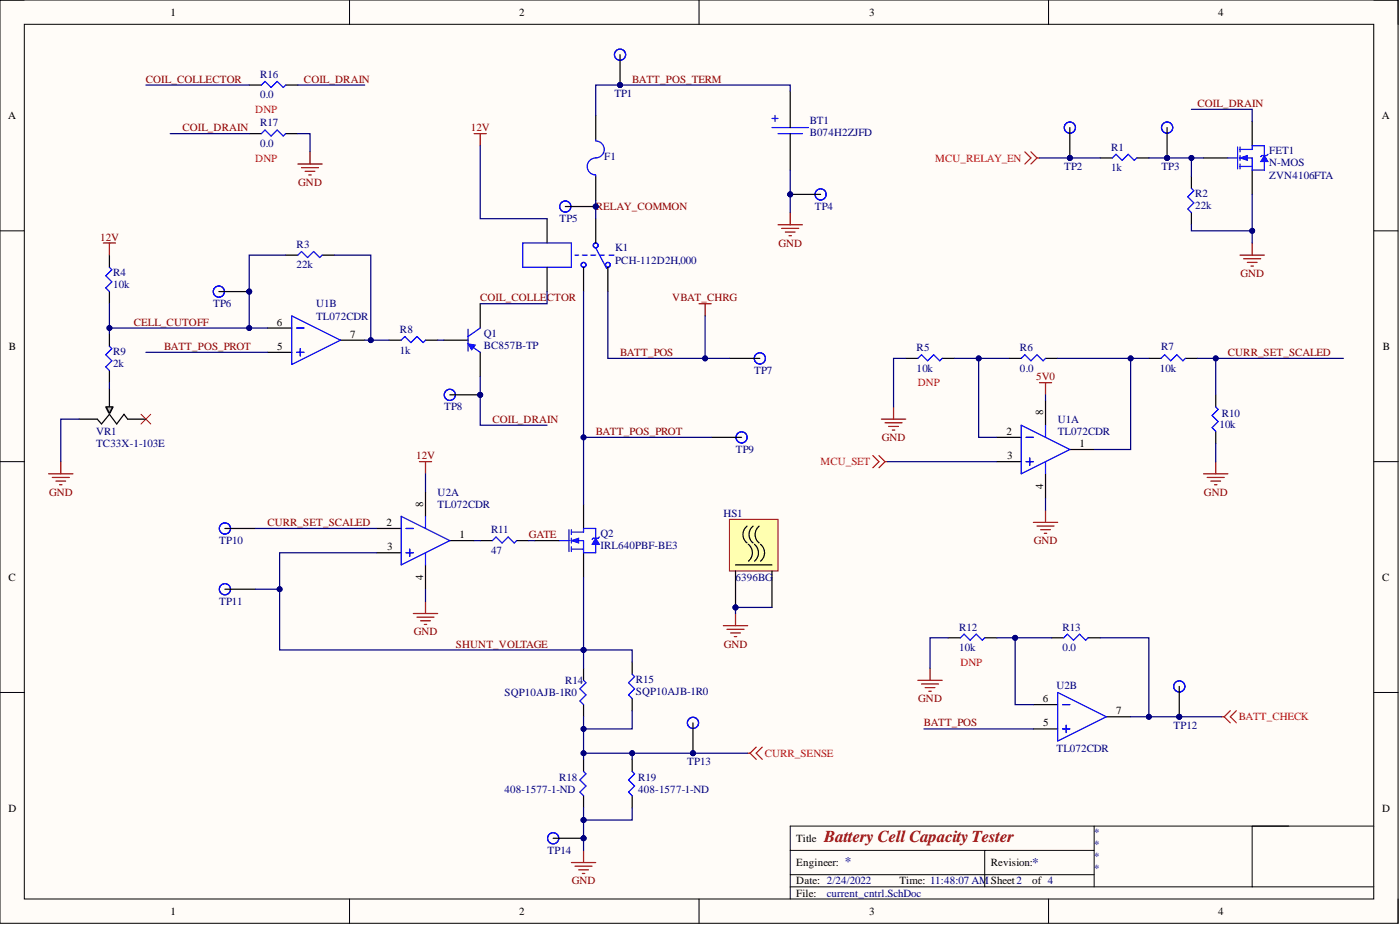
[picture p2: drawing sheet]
<svg xmlns="http://www.w3.org/2000/svg" width="292mm" height="193mm" viewBox="0 0 292 193" stroke-linecap="round" stroke-linejoin="round" font-family="sans-serif">
<defs><g id="words">
<text font-size="3.5" fill="#800000" x="172" y="175.6">Battery Cell Capacity Tester</text>
<g font-size="2.8" fill="#000080">
<text x="176.3" y="180.6">*</text>
<text x="215.3" y="180.9">*</text>
</g>
<g font-size="2.3">
<text x="35.6" y="3.3">1</text>
<text x="108.3" y="3.3">2</text>
<text x="181.4" y="3.3">3</text>
<text x="254.2" y="3.3">4</text>
<text x="1.7" y="24.8">A</text>
<text x="288.3" y="24.8">A</text>
<text x="57.7" y="67.9">6</text>
<text x="73.1" y="70.5">7</text>
<text x="1.9" y="73">B</text>
<text x="57.8" y="73">5</text>
<text x="288.5" y="73">B</text>
<text x="217.6" y="86.7" transform="rotate(-90 217.6 86.7)">8</text>
<text x="210" y="90.7">2</text>
<text x="210.1" y="95.8">3</text>
<text x="225.2" y="93.3">1</text>
<text x="217.6" y="102" transform="rotate(-90 217.6 102)">4</text>
<text x="88.3" y="105.7" transform="rotate(-90 88.3 105.7)">8</text>
<text x="80.7" y="109.7">2</text>
<text x="95.9" y="112.3">1</text>
<text x="80.7" y="114.8">3</text>
<text x="1.8" y="121.1">C</text>
<text x="88.3" y="121" transform="rotate(-90 88.3 121)">4</text>
<text x="288.4" y="121.1">C</text>
<text x="217.5" y="146.5">6</text>
<text x="232.9" y="149">7</text>
<text x="217.6" y="151.6">5</text>
<text x="1.8" y="169.3">D</text>
<text x="288.4" y="169.3">D</text>
<text x="166.1" y="175.6">Title</text>
<text x="166.1" y="180.7">Engineer:</text>
<text x="166.1" y="184.5">Date: 2/24/2022</text>
<text x="187.7" y="184.5">Time: 11:48:07 AM Sheet2</text>
<text x="206.7" y="180.7">Revision:</text>
<text x="215.3" y="184.5">of 4</text>
<text x="35.6" y="190.8">1</text>
<text x="108.3" y="190.8">2</text>
<text x="166.1" y="187">File:</text>
<text x="181.4" y="190.8">3</text>
<text x="254.2" y="190.8">4</text>
</g>
<g font-size="2.3" fill="#800000">
<text x="30.4" y="17.2">COIL_COLLECTOR</text>
<text x="63.4" y="17.2">COIL_DRAIN</text>
<text x="131.9" y="17.2">BATT_POS_TERM</text>
<text x="249.8" y="22.3">COIL_DRAIN</text>
<text x="38" y="27.4">COIL_DRAIN</text>
<text x="98.2" y="27.4">12V</text>
<text x="62.2" y="38.8">GND</text>
<text x="124.3" y="43.8">RELAY_COMMON</text>
<text x="20.9" y="50.2">12V</text>
<text x="162.4" y="51.5">GND</text>
<text x="258.8" y="57.8">GND</text>
<text x="100.2" y="62.9">COIL_COLLECTOR</text>
<text x="140.3" y="62.9">VBAT_CHRG</text>
<text x="27.9" y="67.9">CELL_CUTOFF</text>
<text x="34.2" y="73">BATT_POS_PROT</text>
<text x="129.4" y="74.3">BATT_POS</text>
<text x="256.2" y="74.3">CURR_SET_SCALED</text>
<text x="216.2" y="79.3">5V0</text>
<text x="102.7" y="88.2">COIL_DRAIN</text>
<text x="86.8" y="95.8">12V</text>
<text x="124.3" y="90.7">BATT_POS_PROT</text>
<text x="184" y="92">GND</text>
<text x="10.2" y="103.4">GND</text>
<text x="251.2" y="103.4">GND</text>
<text x="55.8" y="109.7">CURR_SET_SCALED</text>
<text x="110.3" y="112.3">GATE</text>
<text x="215.7" y="113.5">GND</text>
<text x="86.3" y="132.5">GND</text>
<text x="95.1" y="135.1">SHUNT_VOLTAGE</text>
<text x="151" y="135.1">GND</text>
<text x="191.6" y="146.5">GND</text>
<text x="192.8" y="151.6">BATT_POS</text>
<text x="119.3" y="184.5">GND</text>
</g>
<g font-size="2.3" fill="#000080">
<text x="54.3" y="16.2">R16</text>
<text x="54.3" y="20.5">0.0</text>
<text x="128.2" y="20.3">TP1</text>
<text x="54.3" y="26.4">R17</text>
<text x="168.9" y="25.9">BT1</text>
<text x="168.9" y="28.4">B074H2ZJFD</text>
<text x="54.3" y="30.7">0.0</text>
<text x="126.1" y="33.5">F1</text>
<text x="222" y="35.5">TP2</text>
<text x="231.8" y="31.4">R1</text>
<text x="231.8" y="35.7">1k</text>
<text x="242.3" y="35.5">TP3</text>
<text x="264.8" y="32.2">FET1</text>
<text x="264.8" y="34.7">N-MOS</text>
<text x="249.3" y="41.1">R2</text>
<text x="264.8" y="37.3">ZVN4106FTA</text>
<text x="116.8" y="46.3">TP5</text>
<text x="170" y="43.8">TP4</text>
<text x="249.3" y="43.6">22k</text>
<text x="61.9" y="51.7">R3</text>
<text x="128.3" y="52.5">K1</text>
<text x="23.6" y="57.5">R4</text>
<text x="61.9" y="56">22k</text>
<text x="128.3" y="55">PCH-112D2H,000</text>
<text x="23.6" y="60.1">10k</text>
<text x="44.5" y="64">TP6</text>
<text x="65.9" y="64.1">U1B</text>
<text x="65.9" y="66.7">TL072CDR</text>
<text x="83.5" y="69.4">R8</text>
<text x="101" y="70.2">Q1</text>
<text x="23.6" y="74">R9</text>
<text x="23.6" y="76.5">2k</text>
<text x="83.5" y="73.8">1k</text>
<text x="101" y="72.7">BC857B-TP</text>
<text x="157.3" y="78">TP7</text>
<text x="191.3" y="73.2">R5</text>
<text x="191.3" y="77.6">10k</text>
<text x="212.8" y="73.2">R6</text>
<text x="212.8" y="77.6">0.0</text>
<text x="242" y="77.6">10k</text>
<text x="242.2" y="73">R7</text>
<text x="92.7" y="85.6">TP8</text>
<text x="220.7" y="88.2">U1A</text>
<text x="254.4" y="89.2">10k</text>
<text x="254.9" y="86.9">R10</text>
<text x="20" y="90.7">VR1</text>
<text x="20" y="93.3">TC33X-1-103E</text>
<text x="153.5" y="94.4">TP9</text>
<text x="220.7" y="90.7">TL072CDR</text>
<text x="91.3" y="103.4">U2A</text>
<text x="91.3" y="105.9">TL072CDR</text>
<text x="150.9" y="107.9">HS1</text>
<text x="45.7" y="113.5">TP10</text>
<text x="102.5" y="111.3">R11</text>
<text x="125.3" y="112">Q2</text>
<text x="102.5" y="115.6">47</text>
<text x="125.3" y="114.6">IRL640PBF-BE3</text>
<text x="153.5" y="121.1">6396BG</text>
<text x="45.7" y="126.1">TP11</text>
<text x="200.1" y="131.5">R12</text>
<text x="221.7" y="131.5">R13</text>
<text x="200.1" y="135.8">10k</text>
<text x="221.7" y="135.8">0.0</text>
<text x="117.9" y="142.7">R14</text>
<text x="132.7" y="142.4">R15</text>
<text x="220.4" y="143.7">U2B</text>
<text x="105.3" y="145.2">SQP10AJB-1R0</text>
<text x="132.7" y="145">SQP10AJB-1R0</text>
<text x="244.9" y="152.1">TP12</text>
<text x="143.4" y="159.7">TP13</text>
<text x="220.4" y="156.9">TL072CDR</text>
<text x="105.3" y="165.5">408-1577-1-ND</text>
<text x="116.7" y="163">R18</text>
<text x="133.2" y="165.5">408-1577-1-ND</text>
<text x="133.2" y="163">R19</text>
<text x="114.2" y="178.1">TP14</text>
<text x="228.3" y="174.4">*</text>
<text x="228.3" y="176.9">*</text>
<text x="228.3" y="179.4">*</text>
<text x="228.3" y="182">*</text>
<text x="172.5" y="187">current_cntrl.SchDoc</text>
</g>
<g font-size="2.3" fill="#f00">
<text x="53.3" y="23.6">DNP</text>
<text x="53.3" y="33.7">DNP</text>
<text x="195.1" y="33.7">MCU_RELAY_EN</text>
<text x="191.5" y="80.6">DNP</text>
<text x="171.2" y="97.1">MCU_SET</text>
<text x="200.4" y="138.9">DNP</text>
<text x="258.5" y="150.3">BATT_CHECK</text>
<text x="159.5" y="157.9">CURR_SENSE</text>
</g>
</g></defs>
<path d="M0 0h291.7v192.6h-291.7z" fill-rule="evenodd" fill="#fffcf8"/>
<path d="M0 0h291.7v192.6h-291.7z" fill="none" stroke="#000" stroke-width=".21"/>
<path d="M5.1 5.1h281.5v182.4h-281.5z" fill-rule="evenodd" fill="#fffcf8"/>
<g fill="none" stroke="#000" stroke-width=".21">
<path d="M0 0h5.1M5.1 5.1h281.5v182.4h-281.5zM72.9 0v5.1M145.8 0v5.1M218.8 0v5.1M286.6 0h5.1v5.1M0 48.2h5.1M286.6 48.2h5.1M0 96.3h5.1M286.6 96.3h5.1M0 144.5h5.1M286.6 144.5h5.1"/>
<path d="M164.9 177.4h63.4M205.5 177.4v7.6M228.3 172.3v12.7M261.3 172.3v12.7M286.6 172.3h-121.7v15.2M72.9 187.5v5.1M145.8 187.5v5.1M164.9 185h121.7M164.9 182.5h63.4M218.8 187.5v5.1M291.7 187.5v5.1"/>
</g>
<g fill="none" stroke="#000" stroke-width=".25">
<path d="M124.3 24.1v5M124.3 36.8v5M22.8 53.2v2.6M114.1 45.6v5.1M114.1 55.8v5M121.8 55.8v5M124.3 45.6v5.1M126.8 55.8v5M22.8 60.8v2.6M81.2 71h2.5M88.8 71h2.5M92.6 71h5.1"/>
<path d="M100.2 63.4v5M100.2 73.5v5.1M239.7 74.8h2.5M247.3 74.8h2.5M253.7 82.4v2.5M253.7 90v2.5M78.6 110.2h5.1M78.6 115.3h5.1M88.8 102.6v5.1M88.8 117.9v5M93.9 112.8h5M215.6 147h5.1"/>
<path d="M215.6 152.1h5.1M230.8 149.5h5.1"/>
</g>
<g fill="none" stroke="#00f" stroke-width=".25">
<path d="M124.3 29.1v.3M124.3 36.5v.3M124.3 29.4a1.77 1.77 0 0 1 1.8 1.8 1.77 1.77 0 0 1-1.8 1.7 1.77 1.77 0 0 0-1.8 1.8 1.77 1.77 0 0 0 1.7 1.8M22.8 55.8l.5 .5-1.2 1.2 1.2 1.3-1.2 1.3 .7 .7M109.1 50.7h10.1v5.1h-10.1zM120 53.2h.7M121.5 53.2h1M123.3 53.2h1M124.3 51.7l2.3 4.3M125.1 53.2h1M127.1 53.2h1M83.7 71l.8-.8 1.2 1.3 1.3-1.3 1.3 1.3 .5-.5"/>
<path d="M97.7 68.7v4.5M97.7 71.7l2.5 1.8M242.2 74.8l.8-.8 1.3 1.3 1.2-1.3 1.3 1.3 .5-.5M253.7 84.9l.5 .5-1.3 1.3 1.3 1.2-1.3 1.3 .8 .8M83.7 107.7l10.2 5.1-10.2 5.1zM84.7 110.2h1.5M84.7 115.3h1.5M85.5 114.6v1.5M88.8 107.7v2.5M88.8 115.3v2.6M220.7 144.5l10.1 5-10.1 5.1zM221.7 147h1.5"/>
<path d="M221.7 152.1h1.5M222.5 151.3v1.5"/>
<circle cx="121.8" cy="55.3" r=".51"/>
<circle cx="124.3" cy="51.2" r=".51"/>
<circle cx="126.8" cy="55.3" r=".51"/>
</g>
<g fill="none" stroke="#800000" stroke-width=".25">
<path d="M98.9 27.9h2.6M100.2 27.9v2.5M21.6 50.7h2.5M22.8 50.7v2.5M216.9 79.8h2.5M218.1 79.8v2.6M10.1 98.8h5.1M10.9 99.6h3.6M12.7 96.3v2.5M87.5 96.3h2.5M88.8 96.3v2.5M251.1 98.8h5.1"/>
<path d="M251.9 99.6h3.5M253.7 96.3v2.5M11.7 100.4h2M12.4 101.1h.5M252.6 100.4h2.1M253.4 101.1h.5M86.2 128h5.1M87 128.7h3.6M87.8 129.5h2M88.5 130.3h.5M88.8 125.5v2.5M194 139.4v2.5"/>
<path d="M191.5 141.9h5.1M192.3 142.7h3.5M193 143.4h2.1M193.8 144.2h.5M119.2 179.9h5.1M121.8 177.4v2.5M120 180.7h3.5M120.7 181.5h2.1M121.5 182.2h.5"/>
</g>
<g fill="none" stroke="#f00" stroke-width=".25">
<path d="M213.8 31.7l1.3 1.2-1.3 1.3M215.1 31.7l1.3 1.2M216.4 32.9l-1.3 1.3M216.4 32.9h.5M182.1 95l1.3 1.3-1.3 1.3M183.4 95l1.3 1.3M184.7 96.3l-1.3 1.3M184.7 96.3h.5M156 157.1h.5M156.5 157.1l1.3 1.3M157.8 155.9l-1.3 1.2M159 155.9l-1.2 1.2 1.2 1.3"/>
<path d="M254.9 149.5h.5M255.4 149.5l1.3 1.3M256.7 148.3l-1.3 1.2M258 148.3l-1.3 1.2 1.3 1.3"/>
</g>
<path d="M97.7 71.7l1.5 .3-.8 1z" fill="#00f"/>
<path d="M97.7 71.7l1.5 .3-.8 1z" fill="none" stroke="#00f" stroke-width=".21"/>
<path d="M100.2 68.4l-2.5 1.8M116.7 112.8h2M118.7 110.5v4.6M119.2 111h2.6M119.2 112.8h2.6v2.5M119.2 114.6h2.6M119.2 110.5v1M119.2 112.3v1M119.2 114v1.1" fill="none" stroke="#00f" stroke-width=".25"/>
<path d="M111.6 112.8h5.1M121.8 105.2v5M121.8 115.3v5.1" fill="none" stroke="#000" stroke-width=".25"/>
<path d="M119.2 112.8l1.5-.5v1z" fill="#00f"/>
<path d="M119.2 112.8l1.5-.5v1z" fill="none" stroke="#00f" stroke-width=".21"/>
<path d="M121.8 111v-.8h2.5v2.1M124.3 113.5v1.8h-2.5" fill="none" stroke="#00f" stroke-width=".25"/>
<path d="M124.3 112.3l.8 1.2h-1.6z" fill="#00f"/>
<path d="M124.3 112.3l.8 1.2h-1.6z" fill="none" stroke="#00f" stroke-width=".21"/>
<g fill="none" stroke="#00f" stroke-width=".25">
<path d="M60.9 65.9l10.1 5.1-10.1 5zM61.9 68.4h1.5M61.9 73.5h1.5M62.7 72.7v1.6M191.5 74.8l.8-.8 1.2 1.3 1.3-1.3 1.3 1.3 .5-.5M213.1 74.8l.7-.8 1.3 1.3 1.3-1.3 1.2 1.3 .5-.5M213.1 88.7l10.1 5.1-10.1 5zM214.1 91.2h1.5M214.1 96.3h1.5M214.8 95.5v1.6M218.1 88.7v2.5M218.1 96.3v2.5"/>
<path d="M125.1 112l-.3 .3h-1l-.3 .2M200.4 133.1l.7-.8 1.3 1.3 1.3-1.3 1.3 1.3 .5-.5M221.9 133.1l.8-.8 1.3 1.3 1.2-1.3 1.3 1.3 .5-.5M121.8 141.9l.5 .5-1.3 1.3 1.3 1.3-1.3 1.2 .8 .8M131.9 140.7l.5 .5-1.3 1.2 1.3 1.3-1.3 1.3 .8 .7M121.8 160.9l.5 .5-1.3 1.3 1.3 1.3-1.3 1.2 .8 .8M131.9 160.9l.5 .5-1.3 1.3 1.3 1.3-1.3 1.2 .8 .8"/>
<circle cx="158.5" cy="74.8" r="1.16"/>
<circle cx="154.7" cy="91.2" r="1.16"/>
<circle cx="46.9" cy="110.2" r="1.16"/>
</g>
<g fill="none" stroke="#000" stroke-width=".25">
<path d="M55.8 68.4h5.1M55.8 73.5h5.1M71 71h5.1M152.2 74.8h6.3M189 74.8h2.5M196.6 74.8h2.5M210.5 74.8h2.6M218.1 74.8h2.6M148.4 91.2h6.3M208 91.2h5.1M208 96.3h5.1M218.1 83.6v5.1"/>
<path d="M218.1 98.8v5.1M223.2 93.8h5.1M46.9 110.2h6.4M121.8 139.4v2.5M131.9 138.1v2.6M197.8 133.1h2.6M205.5 133.1h2.5M219.4 133.1h2.5M227 133.1h2.6M121.8 147v2.5M121.8 158.4v2.5M131.9 145.7v2.6"/>
<path d="M131.9 158.4v2.5M121.8 166v2.5M131.9 166v2.5"/>
</g>
<g fill="none" stroke="#800000" stroke-width=".25">
<path d="M162.3 46.9h5.1M163.1 47.6h3.5M163.9 48.4h2M164.6 49.2h.5M164.9 44.4v2.5M183.9 87.4h5.1M184.7 88.2h3.5M185.4 89h2M186.2 89.7h.5M186.4 84.9v2.5M215.6 109h5.1M216.4 109.7h3.5"/>
<path d="M217.1 110.5h2.1M217.9 111.3h.5M218.1 106.4v2.6"/>
</g>
<path d="M29.4 86.4l2.1 2.1M31.5 86.4l-2.1 2.1" fill="none" stroke="#f00" stroke-width=".21"/>
<circle cx="129.4" cy="17.7" r=".51" fill="#000080"/>
<circle cx="129.4" cy="17.7" r=".51" fill="none" stroke="#000080" stroke-width=".21"/>
<circle cx="129.4" cy="11.4" r="1.16" fill="none" stroke="#00f" stroke-width=".25"/>
<path d="M129.4 11.4v6.3" fill="none" stroke="#000" stroke-width=".25"/>
<circle cx="129.4" cy="17.7" r=".51" fill="#000080"/>
<circle cx="129.4" cy="17.7" r=".51" fill="none" stroke="#000080" stroke-width=".21"/>
<path d="M16.5 87.4h3.8l.9 1.1 1.6-2.1 1.6 2.1 1.5-2.1 .7 1h3.8M22.1 84.9l.6 1.3M22.2 84.9h1.3M22.8 81.1v3.8M23.6 84.9l-.6 1.3" fill="none" stroke="#000" stroke-width=".25"/>
<path d="M22.2 84.9h1.3l-.7 1.3z" fill="#c0c0c0"/>
<path d="M22.2 84.9h1.3l-.7 1.3z" fill="none" stroke="#000" stroke-width=".21"/>
<path d="M52 17.7h2.5M59.6 17.7h2.5M52 27.9h2.5M59.6 27.9h2.5M46.9 122.9h6.4" fill="none" stroke="#000" stroke-width=".25"/>
<g fill="none" stroke="#00f" stroke-width=".25">
<path d="M54.5 17.7l.8-.7 1.3 1.2 1.2-1.2 1.3 1.2 .5-.5M54.5 27.9l.8-.8 1.3 1.3 1.2-1.3 1.3 1.3 .5-.5"/>
<circle cx="46.9" cy="122.9" r="1.16"/>
</g>
<path d="M62.1 34.2h5.1M62.9 35h3.6M63.7 35.7h2M64.4 36.5h.5M64.7 31.7v2.5" fill="none" stroke="#800000" stroke-width=".25"/>
<circle cx="144.6" cy="157.1" r=".51" fill="#000080"/>
<circle cx="144.6" cy="157.1" r=".51" fill="none" stroke="#000080" stroke-width=".21"/>
<circle cx="144.6" cy="150.8" r="1.16" fill="none" stroke="#00f" stroke-width=".25"/>
<path d="M144.6 150.8v6.3" fill="none" stroke="#000" stroke-width=".25"/>
<circle cx="144.6" cy="157.1" r=".51" fill="#000080"/>
<circle cx="144.6" cy="157.1" r=".51" fill="none" stroke="#000080" stroke-width=".21"/>
<circle cx="246" cy="149.5" r=".51" fill="#000080"/>
<circle cx="246" cy="149.5" r=".51" fill="none" stroke="#000080" stroke-width=".21"/>
<circle cx="246" cy="143.2" r="1.17" fill="none" stroke="#00f" stroke-width=".25"/>
<path d="M246 143.2v6.3" fill="none" stroke="#000" stroke-width=".25"/>
<circle cx="246" cy="149.5" r=".51" fill="#000080"/>
<circle cx="246" cy="149.5" r=".51" fill="none" stroke="#000080" stroke-width=".21"/>
<circle cx="52" cy="60.8" r=".51" fill="#000080"/>
<circle cx="52" cy="60.8" r=".51" fill="none" stroke="#000080" stroke-width=".21"/>
<circle cx="45.7" cy="60.8" r="1.16" fill="none" stroke="#00f" stroke-width=".25"/>
<path d="M45.7 60.8h6.3" fill="none" stroke="#000" stroke-width=".25"/>
<circle cx="52" cy="60.8" r=".51" fill="#000080"/>
<circle cx="52" cy="60.8" r=".51" fill="none" stroke="#000080" stroke-width=".21"/>
<circle cx="223.2" cy="33" r=".51" fill="#000080"/>
<circle cx="223.2" cy="33" r=".51" fill="none" stroke="#000080" stroke-width=".21"/>
<circle cx="223.2" cy="26.6" r="1.17" fill="none" stroke="#00f" stroke-width=".25"/>
<path d="M223.2 26.6v6.3" fill="none" stroke="#000" stroke-width=".25"/>
<circle cx="223.2" cy="33" r=".51" fill="#000080"/>
<circle cx="223.2" cy="33" r=".51" fill="none" stroke="#000080" stroke-width=".21"/>
<circle cx="121.8" cy="174.9" r=".51" fill="#000080"/>
<circle cx="121.8" cy="174.9" r=".51" fill="none" stroke="#000080" stroke-width=".21"/>
<circle cx="115.4" cy="174.9" r="1.17" fill="none" stroke="#00f" stroke-width=".25"/>
<path d="M115.4 174.9h6.4" fill="none" stroke="#000" stroke-width=".25"/>
<circle cx="121.8" cy="174.9" r=".51" fill="#000080"/>
<circle cx="121.8" cy="174.9" r=".51" fill="none" stroke="#000080" stroke-width=".21"/>
<circle cx="164.9" cy="40.6" r=".51" fill="#000080"/>
<circle cx="164.9" cy="40.6" r=".51" fill="none" stroke="#000080" stroke-width=".21"/>
<circle cx="171.2" cy="40.6" r="1.16" fill="none" stroke="#00f" stroke-width=".25"/>
<path d="M164.9 40.6h6.3" fill="none" stroke="#000" stroke-width=".25"/>
<circle cx="164.9" cy="40.6" r=".51" fill="#000080"/>
<circle cx="164.9" cy="40.6" r=".51" fill="none" stroke="#000080" stroke-width=".21"/>
<circle cx="100.2" cy="82.4" r=".51" fill="#000080"/>
<circle cx="100.2" cy="82.4" r=".51" fill="none" stroke="#000080" stroke-width=".21"/>
<circle cx="93.9" cy="82.4" r="1.16" fill="none" stroke="#00f" stroke-width=".25"/>
<path d="M93.9 82.4h6.3" fill="none" stroke="#000" stroke-width=".25"/>
<circle cx="100.2" cy="82.4" r=".51" fill="#000080"/>
<circle cx="100.2" cy="82.4" r=".51" fill="none" stroke="#000080" stroke-width=".21"/>
<circle cx="153.5" cy="126.7" r=".51" fill="#000080"/>
<circle cx="153.5" cy="126.7" r=".51" fill="none" stroke="#000080" stroke-width=".21"/>
<path d="M152.2 108.3h10.1v10.8h-10.1z" fill-rule="evenodd" fill="#ffffb0"/>
<path d="M152.2 108.3h10.1v10.8h-10.1z" fill="none" stroke="#800000" stroke-width=".21"/>
<path d="M153.5 119.1v7.6" fill="none" stroke="#000" stroke-width=".25"/>
<circle cx="153.5" cy="126.7" r=".51" fill="#000080"/>
<circle cx="153.5" cy="126.7" r=".51" fill="none" stroke="#000080" stroke-width=".21"/>
<g fill="none" stroke="#000" stroke-width=".25">
<path d="M164.9 19v7.6M164.9 27.9v7.6M251.1 32.9h5.1M261.3 25.3v5.1M261.3 35.5v5.1M153.5 117.9h7.6M155.9 109.8a2.25 2.25 0 0 0 0 3.5M156.1 113.6a2.25 2.25 0 0 1 0 3.5M157.1 109.8a2.25 2.25 0 0 0 0 3.5M157.4 113.6a2.25 2.25 0 0 1 0 3.5M158.4 109.8a2.25 2.25 0 0 0 0 3.5M158.7 113.6a2.25 2.25 0 0 1 0 3.5"/>
<path d="M161.1 119.1v7.6"/>
</g>
<path d="M145.8 63.4h2.6M147.1 63.4v2.5M150.9 130.5h5.1M151.7 131.3h3.5M152.4 132h2.1M153.2 132.8h.5M153.5 128v2.5" fill="none" stroke="#800000" stroke-width=".25"/>
<path d="M161.1 26.6h7.6M161.1 24.7h1.2M161.7 24.1v1.2M162.3 27.9h5.1M256.2 32.9h2M258.2 30.7v4.5M258.7 31.2h2.6M258.7 32.9h2.6v2.6M258.7 34.7h2.6M258.7 30.7v1M258.7 32.4v1.1M258.7 34.2v1" fill="none" stroke="#00f" stroke-width=".25"/>
<path d="M258.7 32.9l1.5-.5v1.1z" fill="#00f"/>
<path d="M258.7 32.9l1.5-.5v1.1z" fill="none" stroke="#00f" stroke-width=".21"/>
<path d="M261.3 31.2v-.8h2.5v2M263.8 33.7v1.8h-2.5" fill="none" stroke="#00f" stroke-width=".25"/>
<path d="M263.8 32.4l.8 1.3h-1.6z" fill="#00f"/>
<path d="M263.8 32.4l.8 1.3h-1.6z" fill="none" stroke="#00f" stroke-width=".21"/>
<path d="M232.1 32.9l.8-.7 1.2 1.3 1.3-1.3 1.3 1.3 .5-.6M264.6 32.2l-.3 .2h-1l-.3 .3" fill="none" stroke="#00f" stroke-width=".25"/>
<path d="M229.6 32.9h2.5M237.2 32.9h2.5" fill="none" stroke="#000" stroke-width=".25"/>
<path d="M258.7 53.2h5.1M259.5 54h3.5M260.2 54.7h2.1M261 55.5h.5M261.3 50.7v2.5" fill="none" stroke="#800000" stroke-width=".25"/>
<circle cx="243.5" cy="33" r=".51" fill="#000080"/>
<circle cx="243.5" cy="33" r=".51" fill="none" stroke="#000080" stroke-width=".21"/>
<circle cx="243.5" cy="26.6" r="1.17" fill="none" stroke="#00f" stroke-width=".25"/>
<path d="M243.5 26.6v6.3" fill="none" stroke="#000" stroke-width=".25"/>
<circle cx="243.5" cy="33" r=".51" fill="#000080"/>
<circle cx="243.5" cy="33" r=".51" fill="none" stroke="#000080" stroke-width=".21"/>
<path d="M248.6 36.8v2.5M248.6 44.4v2.5" fill="none" stroke="#000" stroke-width=".25"/>
<path d="M248.6 39.3l.5 .5-1.3 1.3 1.3 1.2-1.3 1.3 .8 .8" fill="none" stroke="#00f" stroke-width=".25"/>
<circle cx="124.3" cy="43.1" r=".51" fill="#000080"/>
<circle cx="124.3" cy="43.1" r=".51" fill="none" stroke="#000080" stroke-width=".21"/>
<g fill="none" stroke="#00f" stroke-width=".25">
<circle cx="117.9" cy="43.1" r="1.16"/>
<circle cx="118" cy="43.1" r="1.16"/>
</g>
<path d="M117.9 43.1h6.4" fill="none" stroke="#000" stroke-width=".25"/>
<circle cx="124.3" cy="43.1" r=".51" fill="#000080"/>
<circle cx="124.3" cy="43.1" r=".51" fill="none" stroke="#000080" stroke-width=".21"/>
<path d="M59.6 53.2h2.5M67.2 53.2h2.6M22.8 69.7v2.5M22.8 77.3v2.5M100.2 112.8h2.5M107.8 112.8h2.5" fill="none" stroke="#000" stroke-width=".25"/>
<path d="M62.1 53.2l.8-.7 1.3 1.2 1.2-1.2 1.3 1.2 .5-.5M22.8 72.2l.5 .5-1.2 1.3 1.2 1.3-1.2 1.2 .7 .8M102.7 112.8l.8-.8 1.3 1.3 1.2-1.3 1.3 1.3 .5-.5" fill="none" stroke="#00f" stroke-width=".25"/>
<path d="M91.3 71h1.3M114.1 60.8v2.6h-13.9M253.7 92.5v3.8M208 133.1h3.8v13.9h3.8" fill="none" stroke="#000080" stroke-width=".25"/>
<circle cx="211.8" cy="133.1" r=".51" fill="#000080"/>
<circle cx="211.8" cy="133.1" r=".51" fill="none" stroke="#000080" stroke-width=".21"/>
<path d="M211.8 133.1h7.6" fill="none" stroke="#000080" stroke-width=".25"/>
<circle cx="211.8" cy="133.1" r=".51" fill="#000080"/>
<circle cx="211.8" cy="133.1" r=".51" fill="none" stroke="#000080" stroke-width=".21"/>
<path d="M229.6 133.1h10.1v16.4h-3.8" fill="none" stroke="#000080" stroke-width=".25"/>
<circle cx="239.7" cy="149.5" r=".51" fill="#000080"/>
<circle cx="239.7" cy="149.5" r=".51" fill="none" stroke="#000080" stroke-width=".21"/>
<path d="M239.7 149.5h15.2" fill="none" stroke="#000080" stroke-width=".25"/>
<circle cx="246" cy="149.5" r=".51" fill="#000080"/>
<circle cx="246" cy="149.5" r=".51" fill="none" stroke="#000080" stroke-width=".21"/>
<circle cx="239.7" cy="149.5" r=".51" fill="#000080"/>
<circle cx="239.7" cy="149.5" r=".51" fill="none" stroke="#000080" stroke-width=".21"/>
<path d="M121.8 135.6h10.1v2.5M197.8 133.1h-3.8v6.3" fill="none" stroke="#000080" stroke-width=".25"/>
<circle cx="121.8" cy="135.6" r=".51" fill="#000080"/>
<circle cx="121.8" cy="135.6" r=".51" fill="none" stroke="#000080" stroke-width=".21"/>
<path d="M131.9 148.3v3.8h-10.1" fill="none" stroke="#000080" stroke-width=".25"/>
<circle cx="121.8" cy="152.1" r=".51" fill="#000080"/>
<circle cx="121.8" cy="152.1" r=".51" fill="none" stroke="#000080" stroke-width=".21"/>
<path d="M88.8 98.8v3.8M110.3 112.8h1.3M131.9 168.5v2.6h-10.1" fill="none" stroke="#000080" stroke-width=".25"/>
<circle cx="121.8" cy="171.1" r=".51" fill="#000080"/>
<circle cx="121.8" cy="171.1" r=".51" fill="none" stroke="#000080" stroke-width=".21"/>
<path d="M121.8 120.4v15.2" fill="none" stroke="#000080" stroke-width=".25"/>
<circle cx="121.8" cy="135.6" r=".51" fill="#000080"/>
<circle cx="121.8" cy="135.6" r=".51" fill="none" stroke="#000080" stroke-width=".21"/>
<path d="M131.9 157.1v1.3" fill="none" stroke="#000080" stroke-width=".25"/>
<circle cx="131.9" cy="157.1" r=".51" fill="#000080"/>
<circle cx="131.9" cy="157.1" r=".51" fill="none" stroke="#000080" stroke-width=".21"/>
<path d="M189 74.8h-2.6v10.1M204.2 74.8v16.4h3.8M185.2 96.3h22.8" fill="none" stroke="#000080" stroke-width=".25"/>
<circle cx="204.2" cy="74.8" r=".51" fill="#000080"/>
<circle cx="204.2" cy="74.8" r=".51" fill="none" stroke="#000080" stroke-width=".21"/>
<path d="M220.7 74.8h15.2v19h-7.6M218.1 82.4v1.2M218.1 103.9v2.5" fill="none" stroke="#000080" stroke-width=".25"/>
<circle cx="235.9" cy="74.8" r=".51" fill="#000080"/>
<circle cx="235.9" cy="74.8" r=".51" fill="none" stroke="#000080" stroke-width=".21"/>
<path d="M235.9 74.8h3.8" fill="none" stroke="#000080" stroke-width=".25"/>
<circle cx="235.9" cy="74.8" r=".51" fill="#000080"/>
<circle cx="235.9" cy="74.8" r=".51" fill="none" stroke="#000080" stroke-width=".21"/>
<path d="M126.8 60.8v14h25.4" fill="none" stroke="#000080" stroke-width=".25"/>
<circle cx="147.1" cy="74.8" r=".51" fill="#000080"/>
<circle cx="147.1" cy="74.8" r=".51" fill="none" stroke="#000080" stroke-width=".21"/>
<path d="M199.1 74.8h11.4M53.3 110.2h25.3" fill="none" stroke="#000080" stroke-width=".25"/>
<circle cx="204.2" cy="74.8" r=".51" fill="#000080"/>
<circle cx="204.2" cy="74.8" r=".51" fill="none" stroke="#000080" stroke-width=".21"/>
<path d="M164.9 35.5v8.9M30.4 73.5h25.4M192.8 152.1h22.8" fill="none" stroke="#000080" stroke-width=".25"/>
<circle cx="164.9" cy="40.6" r=".51" fill="#000080"/>
<circle cx="164.9" cy="40.6" r=".51" fill="none" stroke="#000080" stroke-width=".21"/>
<path d="M59.6 53.2h-7.6v15.2" fill="none" stroke="#000080" stroke-width=".25"/>
<circle cx="52" cy="68.4" r=".51" fill="#000080"/>
<circle cx="52" cy="68.4" r=".51" fill="none" stroke="#000080" stroke-width=".21"/>
<circle cx="52" cy="60.8" r=".51" fill="#000080"/>
<circle cx="52" cy="60.8" r=".51" fill="none" stroke="#000080" stroke-width=".21"/>
<path d="M69.8 53.2h7.6v17.8h-1.3" fill="none" stroke="#000080" stroke-width=".25"/>
<circle cx="77.4" cy="71" r=".51" fill="#000080"/>
<circle cx="77.4" cy="71" r=".51" fill="none" stroke="#000080" stroke-width=".21"/>
<path d="M77.4 71h3.8" fill="none" stroke="#000080" stroke-width=".25"/>
<circle cx="77.4" cy="71" r=".51" fill="#000080"/>
<circle cx="77.4" cy="71" r=".51" fill="none" stroke="#000080" stroke-width=".21"/>
<path d="M62.1 17.7h14M35.5 27.9h16.5M62.1 27.9h2.6v3.8M22.8 79.8v1.3M16.5 87.4h-3.8v8.9M53.3 122.9h5" fill="none" stroke="#000080" stroke-width=".25"/>
<circle cx="58.3" cy="122.9" r=".51" fill="#000080"/>
<circle cx="58.3" cy="122.9" r=".51" fill="none" stroke="#000080" stroke-width=".21"/>
<path d="M121.8 157.1h34.2" fill="none" stroke="#000080" stroke-width=".25"/>
<circle cx="121.8" cy="157.1" r=".51" fill="#000080"/>
<circle cx="121.8" cy="157.1" r=".51" fill="none" stroke="#000080" stroke-width=".21"/>
<circle cx="131.9" cy="157.1" r=".51" fill="#000080"/>
<circle cx="131.9" cy="157.1" r=".51" fill="none" stroke="#000080" stroke-width=".21"/>
<circle cx="144.6" cy="157.1" r=".51" fill="#000080"/>
<circle cx="144.6" cy="157.1" r=".51" fill="none" stroke="#000080" stroke-width=".21"/>
<path d="M121.8 149.5v8.9" fill="none" stroke="#000080" stroke-width=".25"/>
<circle cx="121.8" cy="157.1" r=".51" fill="#000080"/>
<circle cx="121.8" cy="157.1" r=".51" fill="none" stroke="#000080" stroke-width=".21"/>
<circle cx="121.8" cy="152.1" r=".51" fill="#000080"/>
<circle cx="121.8" cy="152.1" r=".51" fill="none" stroke="#000080" stroke-width=".21"/>
<path d="M78.6 115.3h-20.3v20.3h63.5v3.8" fill="none" stroke="#000080" stroke-width=".25"/>
<circle cx="58.3" cy="122.9" r=".51" fill="#000080"/>
<circle cx="58.3" cy="122.9" r=".51" fill="none" stroke="#000080" stroke-width=".21"/>
<circle cx="121.8" cy="135.6" r=".51" fill="#000080"/>
<circle cx="121.8" cy="135.6" r=".51" fill="none" stroke="#000080" stroke-width=".21"/>
<path d="M121.8 60.8v30.4M98.9 112.8h1.3M88.8 122.9v2.6" fill="none" stroke="#000080" stroke-width=".25"/>
<circle cx="121.8" cy="91.2" r=".51" fill="#000080"/>
<circle cx="121.8" cy="91.2" r=".51" fill="none" stroke="#000080" stroke-width=".21"/>
<path d="M148.4 91.2h-26.6v14" fill="none" stroke="#000080" stroke-width=".25"/>
<circle cx="121.8" cy="91.2" r=".51" fill="#000080"/>
<circle cx="121.8" cy="91.2" r=".51" fill="none" stroke="#000080" stroke-width=".21"/>
<path d="M280.3 74.8h-26.6v7.6" fill="none" stroke="#000080" stroke-width=".25"/>
<circle cx="253.7" cy="74.8" r=".51" fill="#000080"/>
<circle cx="253.7" cy="74.8" r=".51" fill="none" stroke="#000080" stroke-width=".21"/>
<path d="M249.8 74.8h3.9" fill="none" stroke="#000080" stroke-width=".25"/>
<circle cx="253.7" cy="74.8" r=".51" fill="#000080"/>
<circle cx="253.7" cy="74.8" r=".51" fill="none" stroke="#000080" stroke-width=".21"/>
<path d="M121.8 171.1v6.3" fill="none" stroke="#000080" stroke-width=".25"/>
<circle cx="121.8" cy="174.9" r=".51" fill="#000080"/>
<circle cx="121.8" cy="174.9" r=".51" fill="none" stroke="#000080" stroke-width=".21"/>
<circle cx="121.8" cy="171.1" r=".51" fill="#000080"/>
<circle cx="121.8" cy="171.1" r=".51" fill="none" stroke="#000080" stroke-width=".21"/>
<path d="M121.8 168.5v2.6" fill="none" stroke="#000080" stroke-width=".25"/>
<circle cx="121.8" cy="171.1" r=".51" fill="#000080"/>
<circle cx="121.8" cy="171.1" r=".51" fill="none" stroke="#000080" stroke-width=".21"/>
<path d="M161.1 126.7h-7.6v1.3" fill="none" stroke="#000080" stroke-width=".25"/>
<circle cx="153.5" cy="126.7" r=".51" fill="#000080"/>
<circle cx="153.5" cy="126.7" r=".51" fill="none" stroke="#000080" stroke-width=".21"/>
<path d="M124.3 41.8v3.8" fill="none" stroke="#000080" stroke-width=".25"/>
<circle cx="124.3" cy="43.1" r=".51" fill="#000080"/>
<circle cx="124.3" cy="43.1" r=".51" fill="none" stroke="#000080" stroke-width=".21"/>
<path d="M164.9 19v-1.3h-40.6v6.4" fill="none" stroke="#000080" stroke-width=".25"/>
<circle cx="129.4" cy="17.7" r=".51" fill="#000080"/>
<circle cx="129.4" cy="17.7" r=".51" fill="none" stroke="#000080" stroke-width=".21"/>
<path d="M147.1 65.9v8.9" fill="none" stroke="#000080" stroke-width=".25"/>
<circle cx="147.1" cy="74.8" r=".51" fill="#000080"/>
<circle cx="147.1" cy="74.8" r=".51" fill="none" stroke="#000080" stroke-width=".21"/>
<path d="M216.9 32.9h12.7" fill="none" stroke="#000080" stroke-width=".25"/>
<circle cx="223.2" cy="33" r=".51" fill="#000080"/>
<circle cx="223.2" cy="33" r=".51" fill="none" stroke="#000080" stroke-width=".21"/>
<path d="M100.2 30.4v15.2h13.9M248.6 32.9v3.9" fill="none" stroke="#000080" stroke-width=".25"/>
<circle cx="248.6" cy="33" r=".51" fill="#000080"/>
<circle cx="248.6" cy="33" r=".51" fill="none" stroke="#000080" stroke-width=".21"/>
<path d="M261.3 40.6v7.6h-12.7v-1.3" fill="none" stroke="#000080" stroke-width=".25"/>
<circle cx="261.3" cy="48.2" r=".51" fill="#000080"/>
<circle cx="261.3" cy="48.2" r=".51" fill="none" stroke="#000080" stroke-width=".21"/>
<path d="M261.3 48.2v2.5" fill="none" stroke="#000080" stroke-width=".25"/>
<circle cx="261.3" cy="48.2" r=".51" fill="#000080"/>
<circle cx="261.3" cy="48.2" r=".51" fill="none" stroke="#000080" stroke-width=".21"/>
<path d="M248.6 22.8h12.7v2.5M100.2 78.6v10.1h13.9" fill="none" stroke="#000080" stroke-width=".25"/>
<circle cx="100.2" cy="82.4" r=".51" fill="#000080"/>
<circle cx="100.2" cy="82.4" r=".51" fill="none" stroke="#000080" stroke-width=".21"/>
<path d="M30.4 17.7h21.6M22.8 63.4v5h33" fill="none" stroke="#000080" stroke-width=".25"/>
<circle cx="22.8" cy="68.4" r=".51" fill="#000080"/>
<circle cx="22.8" cy="68.4" r=".51" fill="none" stroke="#000080" stroke-width=".21"/>
<circle cx="52" cy="68.4" r=".51" fill="#000080"/>
<circle cx="52" cy="68.4" r=".51" fill="none" stroke="#000080" stroke-width=".21"/>
<path d="M22.8 68.4v1.3" fill="none" stroke="#000080" stroke-width=".25"/>
<circle cx="22.8" cy="68.4" r=".51" fill="#000080"/>
<circle cx="22.8" cy="68.4" r=".51" fill="none" stroke="#000080" stroke-width=".21"/>
<path d="M239.7 32.9h11.4" fill="none" stroke="#000080" stroke-width=".25"/>
<circle cx="243.5" cy="33" r=".51" fill="#000080"/>
<circle cx="243.5" cy="33" r=".51" fill="none" stroke="#000080" stroke-width=".21"/>
<circle cx="248.6" cy="33" r=".51" fill="#000080"/>
<circle cx="248.6" cy="33" r=".51" fill="none" stroke="#000080" stroke-width=".21"/>
<use href="#words"/>
</svg>
